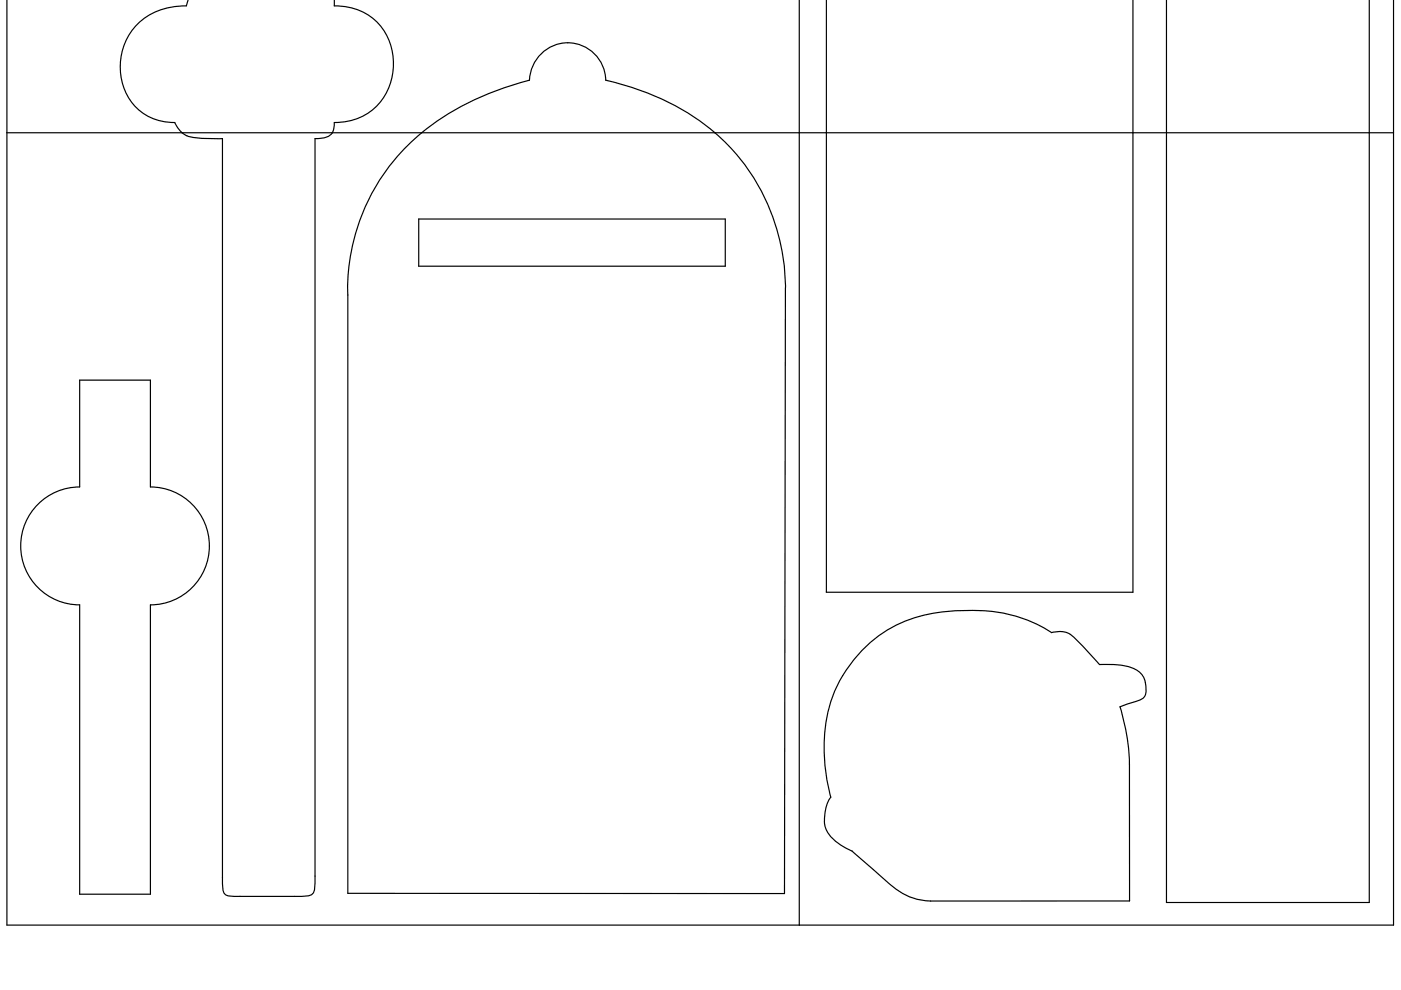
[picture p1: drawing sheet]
<svg xmlns="http://www.w3.org/2000/svg" width="297mm" height="210mm" viewBox="0 0 297 210" stroke-linecap="round" stroke-linejoin="round" font-family="sans-serif">
<path d="M1.5 -.1v196.2h294v-196.2M39.9 -.1l-.4 1.3a13.3 13.3 0 0 0-13 7.9 12.5 12.5 0 0 0 4 15 11.7 11.7 0 0 0 6.6 1.9 5.2 5.2 0 0 0 5.3 3.3l4.8 .1M70.9 -.1v1.3a11.9 11.9 0 0 1 12.5 13.2 12 12 0 0 1-12.5 11.6 2.85 2.85 0 0 1-3.3 3.4h-.8v156.4a8.1 8.1 0 0 1-.4 3.5 2.89 2.89 0 0 1-2.6 .8h-12.9a6.3 6.3 0 0 1-3.1-.4 2.88 2.88 0 0 1-.6-2.5v-157.8M169.5 -.1v196.2M175.2 -.1v125.7h65v-125.7M247.3 -.1v191.5h43v-191.5M1.5 28.1h294M47.2 29.4h.1M86.9 30.3a56.6 56.6 0 0 1 25.4-13.3 8.1 8.1 0 0 1 8-7.9 8.1 8.1 0 0 1 8.1 7.9 50.9 50.9 0 0 1 27.5 15.4 44.3 44.3 0 0 1 10.6 28.8l-.2 128.3-92.6-.1v-126.8a42.9 42.9 0 0 1 13.2-32.3zM88.8 46.4h65v10h-65zM16.9 80.6h15v22.6a12.5 12.5 0 0 1 12.5 12.5 12.5 12.5 0 0 1-12.5 12.5v61.4h-15v-61.4a12.5 12.5 0 0 1-12.5-12.5 12.5 12.5 0 0 1 12.5-12.5zM182.8 137.9a27.9 27.9 0 0 1 19.1-8.4 34.7 34.7 0 0 1 17.5 2.7l3.4 1.9a5.4 5.4 0 0 1 5.6 1.7l4.7 5.1a15.7 15.7 0 0 1 8 1.2 4.8 4.8 0 0 1 1.6 5.6 3.9 3.9 0 0 1-2.2 1.1l-3 1.1v.1a47.1 47.1 0 0 1 2 16.6v24.4h-39.2a15.7 15.7 0 0 1-8.7-1.5 54.6 54.6 0 0 1-7.6-6.1l-1.8-1.6a6.6 6.6 0 0 0-2.8-2 8.7 8.7 0 0 1-4.5-4.5 8.2 8.2 0 0 1 1.2-6.3 37.2 37.2 0 0 1 .4-21.4 28.8 28.8 0 0 1 6.3-9.7z" fill="none" stroke="#000" stroke-width=".25"/>
</svg>
